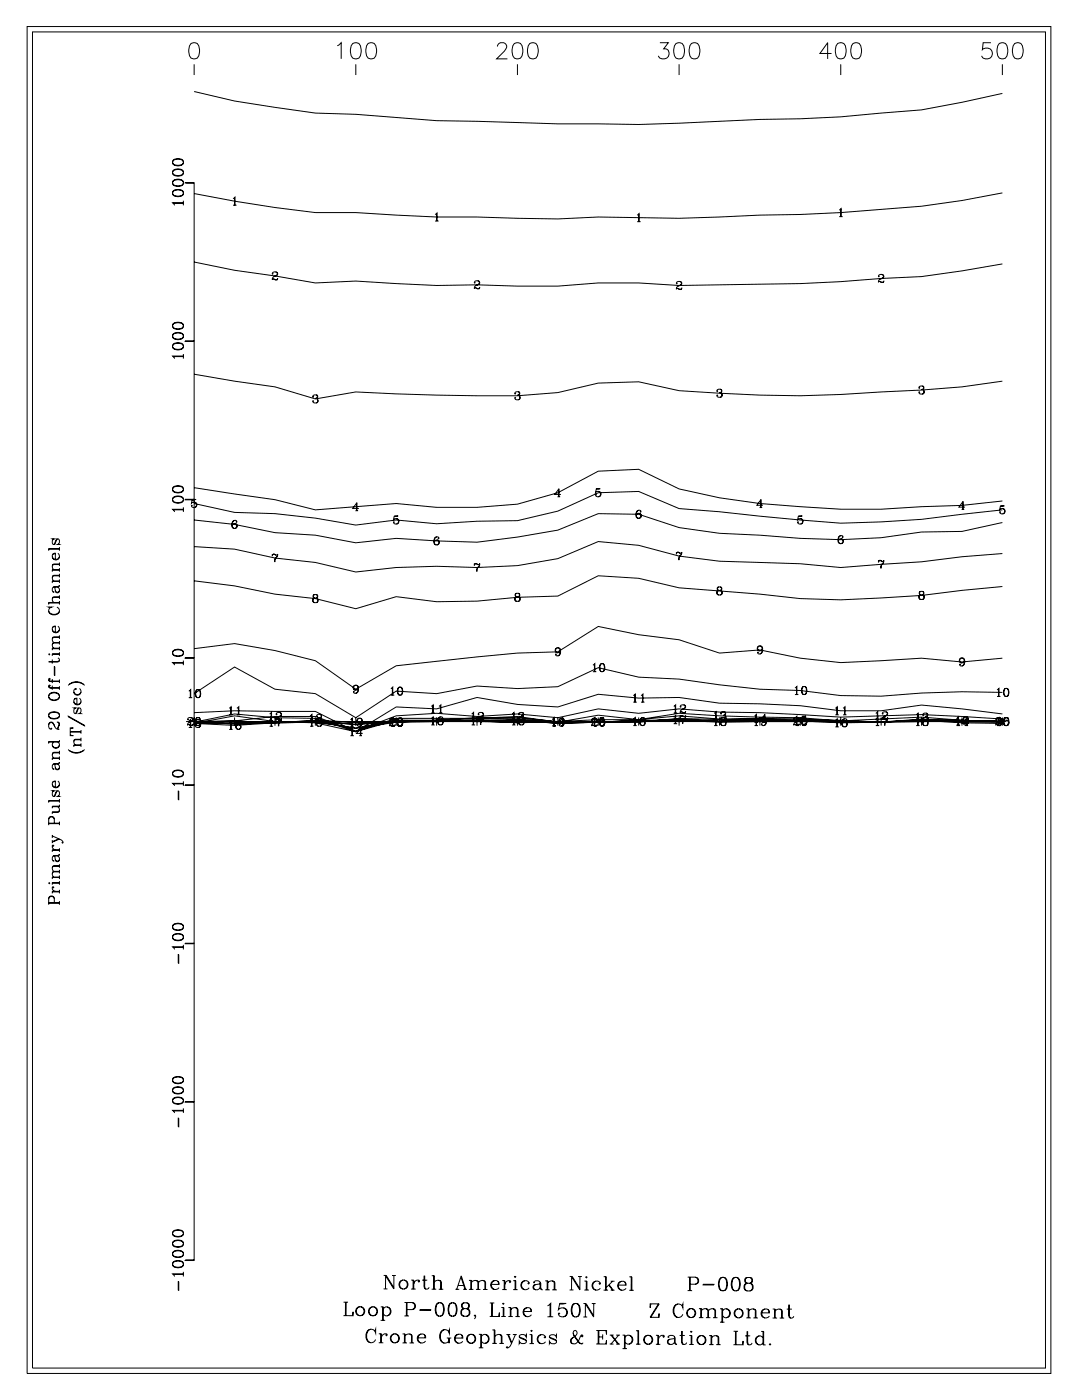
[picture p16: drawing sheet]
<svg xmlns="http://www.w3.org/2000/svg" width="215mm" height="279mm" viewBox="0 0 215 279" stroke-linecap="round" stroke-linejoin="round" font-family="sans-serif">
<g fill="none" stroke="#000" stroke-width=".2">
<path d="M5.4 5.3h204v268.5h-204zM6.5 6.4h201.9v266.3h-201.9zM38.1 8.7a1.05 1.05 0 0 1 1.5 .4 2.68 2.68 0 0 1-.3 2.5 1.06 1.06 0 0 1-1.5-.5 2.68 2.68 0 0 1 .3-2.4zM38.7 18.2l8 1.9 16.2 2.4 8 .3 16.1 1.3 24.2 .6 16.1 .1 40.3-1.5 16.1-1.4 8-1.5 8.1-1.8M38.7 12.8v2.2M67.2 9.1l.8-.6v3.2M70.3 8.7a1.05 1.05 0 0 1 1.5 .4 2.68 2.68 0 0 1-.3 2.5 1.06 1.06 0 0 1-1.5-.5 2.68 2.68 0 0 1 .3-2.4zM70.9 12.8v2.2M73.4 8.7a1.04 1.04 0 0 1 1.5 .4 2.65 2.65 0 0 1-.3 2.5 1.05 1.05 0 0 1-1.5-.5 2.7 2.7 0 0 1 .3-2.4zM99.1 9.3a.81 .81 0 0 1 .7-.8h.6a.79 .79 0 0 1 .4 1.2l-1.8 2h2.1M102.5 8.7a1.05 1.05 0 0 1 1.5 .4 2.68 2.68 0 0 1-.3 2.5 1.06 1.06 0 0 1-1.5-.5 2.68 2.68 0 0 1 .3-2.4zM103.1 12.8v2.2"/>
<path d="M105.6 8.7a1.04 1.04 0 0 1 1.5 .4 2.65 2.65 0 0 1-.3 2.5 1.05 1.05 0 0 1-1.5-.5 2.7 2.7 0 0 1 .3-2.4zM131.5 8.5h1.7l-.9 1.2a1.03 1.03 0 0 1 1.1 1.2 1.03 1.03 0 0 1-1.4 .8l-.5-.1-.3-.5M134.7 8.7a1.05 1.05 0 0 1 1.6 .4 2.68 2.68 0 0 1-.3 2.5 1.06 1.06 0 0 1-1.6-.5 2.68 2.68 0 0 1 .3-2.4zM135.3 12.8v2.2M137.8 8.7a1.04 1.04 0 0 1 1.5 .4 2.65 2.65 0 0 1-.3 2.5 1.05 1.05 0 0 1-1.5-.5 2.7 2.7 0 0 1 .3-2.4zM165.7 10.7h-2.3l1.5-2.2v3.2M166.9 8.7a1.05 1.05 0 0 1 1.6 .4 2.68 2.68 0 0 1-.3 2.5 1.06 1.06 0 0 1-1.6-.5 2.68 2.68 0 0 1 .3-2.4zM167.6 12.8v2.2M170 8.7a1.04 1.04 0 0 1 1.5 .4 2.65 2.65 0 0 1-.3 2.5 1.05 1.05 0 0 1-1.5-.5 2.7 2.7 0 0 1 .3-2.4zM197.5 8.5h-1.6l-.1 1.4a1.14 1.14 0 0 1 1.7 0 1.14 1.14 0 0 1-.2 1.7 1.14 1.14 0 0 1-1.7-.5M199.2 8.7a1.05 1.05 0 0 1 1.5 .4 2.68 2.68 0 0 1-.3 2.5 1.06 1.06 0 0 1-1.6-.5 2.69 2.69 0 0 1 .4-2.4zM199.8 12.8v2.2"/>
<path d="M202.2 8.7a1.04 1.04 0 0 1 1.6 .4 2.65 2.65 0 0 1-.3 2.5 1.05 1.05 0 0 1-1.6-.5 2.7 2.7 0 0 1 .3-2.4zM34.4 38.6a.97 .97 0 0 0 1.2 .6l.5-.1a.67 .67 0 0 0 .5-.6 .67 .67 0 0 0-.5-.6 1.81 1.81 0 0 0-1.6 .2 .58 .58 0 0 0 .3 .9 1.27 1.27 0 0 0 1.7-.4M34.4 38.4a1.36 1.36 0 0 1 2.1 0M34.4 36.5a1.17 1.17 0 0 0 1.7 .5 .66 .66 0 0 0 .5-.6 .66 .66 0 0 0-.5-.6 1.74 1.74 0 0 0-1.6 .2 .58 .58 0 0 0 .3 .9 1.26 1.26 0 0 0 1.7-.4M34.4 36.3a1.38 1.38 0 0 1 2.1 0M34.4 34.5a.97 .97 0 0 0 1.2 .6l.5-.1a.67 .67 0 0 0 .5-.6 .67 .67 0 0 0-.5-.6 1.8 1.8 0 0 0-1.6 .2 .58 .58 0 0 0 .3 .9 1.27 1.27 0 0 0 1.7-.4M34.4 34.3a1.36 1.36 0 0 1 2.1 0M34.4 32.4a1.17 1.17 0 0 0 1.7 .6 .66 .66 0 0 0 .5-.7 .66 .66 0 0 0-.5-.6 1.74 1.74 0 0 0-1.6 .2 .58 .58 0 0 0 .3 1 1.26 1.26 0 0 0 1.7-.5M34.4 32.2a1.36 1.36 0 0 1 2.1 0M36.9 36.4l1.7 .1zM37.1 36.4h1.6v214.8h-1.6M46.4 39.6l.4-.3v1.6"/>
<path d="M46.7 39.4v1.5M199.8 38.5l-8.1 1.5-8 1.1a342.2 342.2 0 0 1-32.3 1.8l-16.1 .6-16.1-.2-8 .3-16.1-.3h-8.1l-16.1-.9h-8l-8.1-1-8.1-1.3-8-1.5M34.5 40.5h2M36.5 40.4h-2.1l.4 .5M36.5 40v.9M38.7 52.2l8 1.7 8.1 1.1 8.1 1.4 8-.4 16.1 .9 8.1-.1 8 .2h8.1l8-.6h8.1l8 .5 24.2-.4 24.2-1.4 8-1.1 8.1-1.4M46.4 40.9h.7M54.3 54.5v.2v-.1a.55 .55 0 0 1 .5-.4 .55 .55 0 0 1 .5 .5l-.3 .3a.78 .78 0 0 0-.7 .8M55 54.2l.2 .2 .1 .3-.6 .4M55.3 55.6l-.2 .1h-.8M55.3 55.4l-.1 .4-.7-.2M86.7 42.8l.4-.4v1.7"/>
<path d="M86.7 44.1h.7M87 42.5v1.6M94.6 56.3v.1h-.1a.55 .55 0 0 1 .6-.4 .55 .55 0 0 1 .5 .4l-.3 .3a.78 .78 0 0 0-.8 .9M95.2 56l.3 .3a.6 .6 0 0 1-.6 .6M95.6 57.4l-.2 .1-.9-.1M95.6 57.2l-.1 .4-.7-.2M127 42.9l.4-.3v1.6M127 44.2h.7M127.3 42.7v1.5M134.9 56.4l.1 .1h-.2a.55 .55 0 0 1 .6-.4 .55 .55 0 0 1 .5 .5l-.3 .3a.79 .79 0 0 0-.8 .8M135.5 56.1l.2 .1 .1 .4-.6 .4M135.9 57.5l-.2 .1-.7-.1-.2 .1"/>
<path d="M135.9 57.3l-.2 .4-.7-.2M167.2 41.9l.4-.3v1.6M167.2 43.2h.7M167.6 41.6v1.6M175.1 55l.1 .1h-.1a.55 .55 0 0 1 .5-.4 .55 .55 0 0 1 .5 .5l-.3 .3a.78 .78 0 0 0-.7 .8M175.8 54.7l.2 .2 .1 .3-.6 .4M176.1 56.1l-.2 .1h-.8M176.1 55.9l-.1 .4-.7-.2M34.4 69.1a1.17 1.17 0 0 0 1.7 .5 .66 .66 0 0 0 .5-.6 .66 .66 0 0 0-.5-.6 1.8 1.8 0 0 0-1.6 .2 .58 .58 0 0 0 .3 .9 1.27 1.27 0 0 0 1.7-.4M34.4 68.9a1.36 1.36 0 0 1 2.1 0M34.4 67.1a.97 .97 0 0 0 1.2 .6l.5-.1a.66 .66 0 0 0 .5-.6 .66 .66 0 0 0-.5-.6 1.74 1.74 0 0 0-1.6 .2 .57 .57 0 0 0 .3 .9 1.26 1.26 0 0 0 1.7-.4M34.4 66.9a1.38 1.38 0 0 1 2.1 0"/>
<path d="M34.4 65a1.17 1.17 0 0 0 1.7 .5 .66 .66 0 0 0 .5-.6 .66 .66 0 0 0-.5-.6 1.83 1.83 0 0 0-1.6 .2 .58 .58 0 0 0 .3 1 1.26 1.26 0 0 0 1.7-.5M34.4 64.8a1.36 1.36 0 0 1 2.1 0M34.5 71.1h2M36.5 71h-2.1l.4 .5M36.5 70.6v.9M36.9 68h1.7zM38.7 74.6l8 1.4 8.1 1.1 8.1 2.4 8-1.4a518.5 518.5 0 0 0 32.2 .8l8.1-.7 8-1.8 8.1-.3 8 1.8a249.4 249.4 0 0 0 40.3 .2l8.1-.4 8-.6 8.1-1.1M62.4 79v.2l-.1-.1a.51 .51 0 0 1 .6-.4 .51 .51 0 0 1 .4 .5l-.1 .1-.4 .1M63 78.7l.2 .2v.4l-.2 .1 .2 .1a.45 .45 0 0 1 .2 .5 .45 .45 0 0 1-.4 .3l-.5-.1-.2-.2 .1-.1v.1M63.2 79.5l.1 .5-.3 .3M102.7 78.4v.1h-.1a.51 .51 0 0 1 .5-.4 .51 .51 0 0 1 .5 .4l-.1 .2-.5 .1M103.3 78.1l.2 .2-.1 .4-.1 .1h.1a.45 .45 0 0 1 .3 .5 .45 .45 0 0 1-.4 .4l-.6-.1-.1-.2 .1-.2v.2"/>
<path d="M103.5 78.9l.1 .5-.3 .3M142.9 77.9l.1 .1h-.1a.51 .51 0 0 1 .5-.4 .51 .51 0 0 1 .5 .4l-.1 .2-.5 .1M143.5 77.6l.3 .2-.1 .4-.2 .1h.2a.45 .45 0 0 1 .2 .5 .45 .45 0 0 1-.4 .4l-.5-.1-.1-.2v-.2v.2M143.8 78.4l.1 .5-.4 .3M183.2 77.3h.1h-.2a.51 .51 0 0 1 .6-.4 .51 .51 0 0 1 .4 .5v.2h-.5M183.8 76.9l.3 .3-.1 .4h-.2l.2 .1a.45 .45 0 0 1 .2 .5 .45 .45 0 0 1-.4 .3h-.5l-.2-.3 .1-.1v.1M184.1 77.8v.4l-.3 .3M34.4 99.7a1.17 1.17 0 0 0 1.7 .5 .66 .66 0 0 0 .5-.6 .66 .66 0 0 0-.5-.6 1.72 1.72 0 0 0-1.6 .2 .58 .58 0 0 0 .3 .9 1.26 1.26 0 0 0 1.7-.4M34.4 99.5a1.38 1.38 0 0 1 2.1 0M34.4 97.6a.97 .97 0 0 0 1.2 .6l.5-.1a.67 .67 0 0 0 .5-.6 .67 .67 0 0 0-.5-.6 1.83 1.83 0 0 0-1.6 .2 .58 .58 0 0 0 .3 .9 1.26 1.26 0 0 0 1.7-.4M34.4 97.4a1.36 1.36 0 0 1 2.1 0M36.9 99.5l1.7 .1z"/>
<path d="M38.3 99.6h.8h-.8l-.1 .7a.58 .58 0 0 1 .8-.2 .58 .58 0 0 1 0 .9 .58 .58 0 0 1-.8-.1v-.2v.2M38.7 97.2l16.1 2.4 8.1 2 16.1-1.2 8 .7h8.1l8-.6 8.1-2.3 8-4.3 8.1-.4 8 4 8.1 1.7a206.7 206.7 0 0 0 32.2 2.3l8.1-.5 8-.3 8.1-.8M111.1 99h.5M111.3 97.6v1.4M111.8 98.6h-1.2l.8-1.2v1.6M118.8 97.5l.8-.1h-.8l-.1 .8a.58 .58 0 0 1 .9-.2 .58 .58 0 0 1 0 .9 .58 .58 0 0 1-.9-.2l.1-.1v.1M119.3 97.9l.2 .1a.56 .56 0 0 1 .2 .6 .56 .56 0 0 1-.4 .4M151.6 99.7v1.5M9.7 109.5h2.1M10.4 111a.75 .75 0 0 0 .7 .5 .75 .75 0 0 0 .7-.5M10.4 115.9h1.4M10.4 113.6h1.4"/>
<path d="M10.8 117l.3 1 .4 .2a.65 .65 0 0 0 0-1.2M11 117.7a.42 .42 0 0 0 .4 .4 .42 .42 0 0 0 .4-.4M11 110.4l-.5 .1M11.4 107.4l-.5 1h-.4a.7 .7 0 0 1 .1-.9l.2-.1h-.4l.2 .1M11.5 110.3a.72 .72 0 0 1 .2 1.1 .72 .72 0 0 1-1.1 0 .72 .72 0 0 1 .2-1.1h.2v1.2M11.6 108.4l.2 .1h-.4l.2-.1a.69 .69 0 0 0 .1-.9l-.4-.1-.6 1.1M11.8 119h-1.1a.65 .65 0 0 0 0 1.1M11.8 119.1h-1.1l-.3 .3M11.8 116.7l-.3 .2h-.7l-.3 .2a.7 .7 0 0 0 .1 .9v-.1M11.8 116.6l-.3 .4h-.9M11.8 114.7h-1.1a.65 .65 0 0 0 0 1.1M11.8 114.8h-1.1l-.3 .3"/>
<path d="M11.8 112.4h-1.1a.66 .66 0 0 0 0 1.1M11.8 112.5h-1.1l-.3 .3M11.8 109v.8M11.8 112.1v.7M11.8 113.2v.8M11.8 114.4v.7M11.8 115.5v.7M11.8 118.7v.7M11.8 119.8v.7M11.8 113.5h-1.4v.5M11.8 115.8h-1.4v.4M11.8 109.3h-2.1v.5"/>
<path d="M34.5 101.6h2M36.5 101.5h-2.1l.4 .5M36.5 101.1v.9M38.7 100.4l8 1.7 8.1 .3 8.1 .9 8 1.4 8.1-1.1 8 .8 8.1-.5 8-.1 8.1-1.9 8-3.7 8.1-.2 8 3.4 32.3 2.9 8-.3 8.1-.5 16.1-1.9M38.7 103.6l8 .9 8.1 1.7 8.1 .5 8 1.5 8.1-.9 8 .5 8.1 .3 8-1 8.1-1.4 8-3.3 8.1 .1 8 2.7 8.1 1.1 8 .4 8.1 .6 8.1 .3 8-.4 8.1-1.2 8-.1 8.1-1.7M38.7 109l8 .5 8.1 1.7 8.1 .9 8 1.9 8.1-.9 8-.2 8.1 .2 8-.4 8.1-1.4 8-3.4 8.1 .8 8 2.1 8.1 1.1 16.1 .5 8.1 .7 16.1-1.1 8-1 8.1-.7M38.7 115.8l8 1 8.1 1.6 8.1 .9 8 2 8.1-2.4 8 1 8.1-.1 8-.7 8.1-.3 8-4 8.1 .5 8 1.9 16.1 1.2 8.1 .9 8.1 .3 16.1-.9 8-1 8.1-.8M38.8 100.1l.1 .1a.56 .56 0 0 1 .3 .5 .56 .56 0 0 1-.4 .5M46.7 103.7a.97 .97 0 0 0 0 1.6M46.8 104.3l.4 .5-.1 .3-.3 .2M47.1 104v.1l.1-.1a.56 .56 0 0 0-.7-.2 .56 .56 0 0 0-.3 .6v.5a.52 .52 0 0 0 .6 .5 .52 .52 0 0 0 .4-.6 .52 .52 0 0 0-.7-.4l-.2 .4M54.3 110.7l.2-.3 .5 .2 .3-.2v.5a1.3 1.3 0 0 0-.5 1.1"/>
<path d="M54.3 110.4v.5M54.3 110.6l.4-.1 .3 .1M55.3 110.9a1.14 1.14 0 0 0-.6 1.1M62.7 118.5l-.2 .1-.1 .4a.55 .55 0 0 0 .9 0v-.3a.56 .56 0 0 0-.8-.1v.4l.2 .2M62.7 119.2l-.4 .3a.53 .53 0 0 0 .7 .6 .53 .53 0 0 0 .2-.8l-.2-.1M62.7 119.2l-.3 .3 .1 .5 .2 .1M63 118.5l.2 .2v.4l-.2 .1M63 119.2l.3 .3-.1 .5-.2 .1M70.8 101.8h.6M71.1 100.3v1.5M71.5 101.3h-1.2l.8-1.1v1.6M78.6 102.9l.8-.1h-.8l-.2 .8a.58 .58 0 0 1 .9-.2 .58 .58 0 0 1 0 .9 .58 .58 0 0 1-.9-.2l.1-.1v.1"/>
<path d="M79 103.4l.2 .1a.56 .56 0 0 1 .2 .5 .56 .56 0 0 1-.4 .5M87 107a.96 .96 0 0 0-.1 1.6M87.1 107.6l.4 .5-.1 .3-.3 .2M87.4 107.2v.2l.1-.2a.56 .56 0 0 0-.7-.1 .56 .56 0 0 0-.3 .6v.5a.52 .52 0 0 0 .6 .5 .52 .52 0 0 0 .4-.7 .52 .52 0 0 0-.7-.3l-.2 .4M94.5 112.6l.3-.3 .5 .3 .3-.3-.1 .5a1.3 1.3 0 0 0-.4 1.1M94.5 112.3v.5M94.6 112.5l.3-.1 .4 .2M95.5 112.8a1.14 1.14 0 0 0-.5 1.1M103 118.3h-.3v.4a.56 .56 0 0 0 .9 0v-.2a.55 .55 0 0 0-.8-.2l-.1 .4 .3 .2M103 118.9l-.4 .3a.53 .53 0 0 0 .6 .7 .53 .53 0 0 0 .3-.9l-.2-.1M103 118.9l-.3 .3v.5l.3 .2M103.3 118.3l.2 .2-.1 .4h-.1"/>
<path d="M103.3 118.9l.3 .3-.1 .5-.2 .2M127.3 101.7a.97 .97 0 0 0-.1 1.6M127.4 102.3l.3 .5v.3l-.3 .2M127.7 101.9v.2v-.2a.56 .56 0 0 0-.6-.1 .56 .56 0 0 0-.4 .6v.5a.52 .52 0 0 0 .6 .5 .52 .52 0 0 0 .5-.7 .52 .52 0 0 0-.7-.3l-.3 .4M134.8 110.3l.2-.3 .6 .3 .3-.3-.1 .5a1.3 1.3 0 0 0-.5 1.1M134.8 110v.5M134.9 110.2l.3-.1 .4 .2M135.8 110.5a1.14 1.14 0 0 0-.5 1.1M143.2 117l-.2 .1-.1 .3a.54 .54 0 0 0 1 0v-.2a.53 .53 0 0 0-.8-.1l-.1 .3 .2 .3M143.2 117.7l-.3 .3a.53 .53 0 0 0 .6 .6 .53 .53 0 0 0 .3-.8l-.3-.1M143.2 117.7l-.3 .3 .1 .4 .2 .2M143.5 117a.39 .39 0 0 1 .2 .6l-.2 .1"/>
<path d="M143.5 117.7l.4 .3-.1 .4-.3 .2M151.4 101.2h.5M152.1 100.7h-1.3l.9-1.1v1.6M159.1 102.9l.8-.1h-.8l-.1 .8a.58 .58 0 0 1 .8-.2 .58 .58 0 0 1 0 .9 .58 .58 0 0 1-.8-.2v-.1v.1M159.6 103.4l.1 .1a.56 .56 0 0 1 .3 .5 .56 .56 0 0 1-.4 .5M167.6 106.8a.96 .96 0 0 0-.1 1.6M167.6 107.4l.4 .4-.1 .3-.3 .3M167.9 107v.1l.1-.1a.52 .52 0 0 0-.5-.2 .52 .52 0 0 0-.4 .3 .84 .84 0 0 0 .4 1.3 .51 .51 0 0 0 .6-.4 .51 .51 0 0 0-.4-.6 .51 .51 0 0 0-.6 .4M175.1 112l.2-.3 .5 .2 .3-.2v.4a1.3 1.3 0 0 0-.5 1.2M175.1 111.7v.4M175.1 111.8h.4l.3 .1M176.1 112.1a1.14 1.14 0 0 0-.6 1.2"/>
<path d="M183.5 117.9l-.2 .1-.1 .3a.56 .56 0 0 0 .9 0v-.2a.55 .55 0 0 0-.7-.1l-.1 .3 .2 .3M183.5 118.6l-.4 .3a.53 .53 0 0 0 .7 .6 .53 .53 0 0 0 .3-.9h-.3M183.5 118.6l-.3 .3 .1 .4 .2 .2M183.8 117.9l.3 .2-.1 .4-.2 .1M183.8 118.6l.3 .3v.4l-.3 .2M191.6 101.5h.6M191.9 100.1v1.4M192.3 101.1h-1.2l.8-1.2v1.6M199.4 100.9l.8-.1h-.8l-.2 .8a.58 .58 0 0 1 .9-.2 .58 .58 0 0 1 0 .9 .58 .58 0 0 1-.9-.2l.1-.1v.1M199.8 101.4h.2a.56 .56 0 0 1 .2 .6 .56 .56 0 0 1-.4 .4M9.7 138.9a1.11 1.11 0 0 0 1.2 .7 1.11 1.11 0 0 0 .9-.9 1.11 1.11 0 0 0-1.1-.7 1.11 1.11 0 0 0-1 .9 1.23 1.23 0 0 0 2.1 0M9.7 138.7a1.23 1.23 0 0 1 2.1 0"/>
<path d="M9.7 136.9l.3 .2h1.8M9.7 135.5l.3 .2h1.8M9.7 130.4h.2l-.1 .1zM9.7 121.8a1.21 1.21 0 0 0 2.1 0M9.7 120.2h2.1M9.8 136.7l.1 .1 .1-.1h-.3l.1 .4 .2 .1h1.8M9.8 135.3h.2l-.1-.1-.2 .1 .1 .4 .2 .1h1.8M10.4 125.5a.75 .75 0 0 0 .7 .5 .75 .75 0 0 0 .7-.5M10.4 131.4v.9M10.4 135.3v.9M10.4 136.7v.8M10.4 130.4h1.4"/>
<path d="M10.4 129.3h1.4M10.8 132.9l.1 1.7zM11 124.9l-.5 .1M11.3 121a.79 .79 0 0 1 .5 .9 .79 .79 0 0 1-.8 .6 .94 .94 0 0 1-1-.2 .94 .94 0 0 1-.2-1l.2-.2-.3-.1h.6l-.3 .1M11.5 131.1a.43 .43 0 0 1 .2 .8l-2 .1M11.5 124.8a.71 .71 0 0 1 .2 1.1 .71 .71 0 0 1-1.1 0 .71 .71 0 0 1 .2-1.1h.2v1.2M11.8 131.7l-.4 .2h-1.7M11.8 128.1h-1.1a.66 .66 0 0 0 0 1.1M11.8 128.2h-1.1l-.3 .3M11.8 127h-1.1a.65 .65 0 0 0 0 1.1M11.8 127h-1.1l-.3 .4M11.8 126.6v.8"/>
<path d="M11.8 127.8v.7M11.8 128.9v.7M11.8 130v.7M11.8 135.4v.8M11.8 136.8v.7M11.8 129.2h-1.4v.4M11.8 130.3h-1.4v.4M11.8 120.1h-2.1v.4M13.6 136.6a2.2 2.2 0 0 1 3.3 0M13.8 136.4l.4-.2a2.63 2.63 0 0 1 2.5 .2M14.7 139.9a.75 .75 0 0 0 .7 .5 .75 .75 0 0 0 .7-.5M14.7 137.9a.75 .75 0 0 0 .7 .6 .75 .75 0 0 0 .7-.6"/>
<path d="M15.3 139.3l-.5 .1M15.8 139.2a.71 .71 0 0 1 .2 1 .71 .71 0 0 1-1.1 0 .71 .71 0 0 1 .2-1h.2v1.2M15.8 137.2a.72 .72 0 0 1 .2 1.1 .72 .72 0 0 1-1.1 0 .72 .72 0 0 1 .2-1.1v.2l-.1-.1M34.4 130.2a.97 .97 0 0 0 1.2 .6l.5-.1a.66 .66 0 0 0 .5-.6 .66 .66 0 0 0-.5-.6 1.74 1.74 0 0 0-1.6 .2 .57 .57 0 0 0 .3 .9 1.26 1.26 0 0 0 1.7-.4M34.4 130a1.38 1.38 0 0 1 2.1 0M34.5 132.2h2M36.5 132.1h-2.1l.4 .5M36.5 131.7v.9M36.9 131.1l1.7 .1zM37.6 137.8l.4-.3v1.6M37.6 139.1h.7M37.9 137.5v1.6"/>
<path d="M38.7 129.3l8-1 8.1 1.4 8.1 2 8 5.7 8.1-4.7 24.1-2.5 8.1-.3 8-5 8.1 1.6 8 1 8.1 2.7 8-.7 8.1 1.7 8.1 .9 16.1-.9 8 .7 8.1-.7M39.4 137.5a.92 .92 0 0 0 0 1.6h.1a.93 .93 0 0 0 0-1.6h-.1a1.04 1.04 0 0 0 0 1.6M39.5 137.5a1.04 1.04 0 0 1 0 1.6M70.8 136.6l-.3 .2a.51 .51 0 0 0 .3 .8M71 136.6a.97 .97 0 0 1-.1 1.6M71.4 137.1a.52 .52 0 0 1-.7 .4 .52 .52 0 0 1-.3-.8 .52 .52 0 0 1 .8-.1 .88 .88 0 0 1 .3 1 .88 .88 0 0 1-.8 .6l-.3-.2 .1-.2v.2M77.9 137.3l.4-.4v1.7M77.9 138.6h.7M78.2 137v1.6M79.7 136.9a.93 .93 0 0 0 0 1.7h.1a.94 .94 0 0 0 0-1.7h-.1a1.05 1.05 0 0 0 0 1.7M79.8 136.9a1.05 1.05 0 0 1 0 1.7M111.1 129.1l-.4 .5 .1 .3 .3 .2"/>
<path d="M111.3 129.1a.97 .97 0 0 1-.1 1.6M111.6 129.7a.52 .52 0 0 1-.7 .3 .52 .52 0 0 1-.2-.7 .52 .52 0 0 1 .8-.1 .88 .88 0 0 1 .2 .9 .88 .88 0 0 1-.7 .6l-.3-.2 .1-.2v.2M118.2 132.6l.3-.3v1.6M118.2 133.9h.6M118.5 132.4v1.5M119.9 132.3a.93 .93 0 0 0 0 1.6h.2a.94 .94 0 0 0 0-1.6h-.2a1.04 1.04 0 0 0 0 1.6M120.1 132.3a1.04 1.04 0 0 1 0 1.6M126.2 138.6l.4-.3v1.7M126.2 140h.7M126.5 138.4v1.6M127.7 138.6l.4-.3v1.7M127.7 140h.7"/>
<path d="M128.1 138.4v1.6M151.4 128.7l-.2 .1a.5 .5 0 0 0-.2 .5 .5 .5 0 0 0 .4 .4M151.5 128.7a.97 .97 0 0 1-.1 1.7M151.9 129.3a.52 .52 0 0 1-.7 .4 .52 .52 0 0 1-.2-.8 .52 .52 0 0 1 .8-.1 .88 .88 0 0 1 .2 1 .88 .88 0 0 1-.8 .6l-.2-.3 .1-.1v.1M158.4 137.1l.4-.3v1.6M158.4 138.4h.7M158.7 136.9v1.5M160.2 136.8a.93 .93 0 0 0 0 1.6h.2a.94 .94 0 0 0 0-1.6h-.2a1.04 1.04 0 0 0 0 1.6M160.4 136.8a1.04 1.04 0 0 1 0 1.6M191.6 131.1l-.1 .1a.51 .51 0 0 0-.2 .5 .51 .51 0 0 0 .3 .4M191.8 131.1a.96 .96 0 0 1-.1 1.6M192.2 131.7a.52 .52 0 0 1-.7 .4 .52 .52 0 0 1-.3-.8 .52 .52 0 0 1 .8-.1 .88 .88 0 0 1 .3 1 .88 .88 0 0 1-.8 .5l-.2-.2v-.1v.1"/>
<path d="M198.7 137.5l.4-.3v1.6M198.7 138.8h.7M199 137.3v1.5M199.8 138l-8.1-.1-8 .2-8.1 .7-8-.2-8.1-1-8.1-.2-8-.9-8.1-1.1-8-.4-8.1-1.9-8 3.8-8.1 .3-8-.5-8.1 1.6-8-.5-8.1 5.3-8-4.8-8.1-.9-8.1-4.4-8 5.3M200.5 137.2a.92 .92 0 0 0 0 1.6h.1a.93 .93 0 0 0 0-1.6h-.1a1.04 1.04 0 0 0 0 1.6M200.6 137.2a1.04 1.04 0 0 1 0 1.6M9.7 144.4l.1-.2a.47 .47 0 0 1 .7-.1l.4 .7M9.7 142.7a.96 .96 0 0 0 1.2 .6l.5-.1a.66 .66 0 0 0 .5-.6 .66 .66 0 0 0-.5-.6 1.74 1.74 0 0 0-1.6 .2 .58 .58 0 0 0 .3 .9 1.26 1.26 0 0 0 1.7-.4M9.7 142.5a1.38 1.38 0 0 1 2.1 0M9.7 159.7h2.1M10.1 145.2h.1v.2a.73 .73 0 0 1-.5-.8 .73 .73 0 0 1 .6-.7l.4 .4a1.06 1.06 0 0 0 1.1 1.1M10.4 156.4a.75 .75 0 0 0 .7 .5 .75 .75 0 0 0 .7-.5"/>
<path d="M10.4 148.5a.75 .75 0 0 0 .7 .5 .75 .75 0 0 0 .7-.5M10.4 151.2h1.4M10.7 147.9a.68 .68 0 0 0-.1 1 .68 .68 0 0 0 1 0 .68 .68 0 0 0-.1-1M10.8 152.3l.3 1 .4 .1a.65 .65 0 0 0 0-1.1M11 155.8l-.5 .1M11 153a.42 .42 0 0 0 .4 .3 .42 .42 0 0 0 .4-.3M11.3 143.9l.5 .2v.4l-.3 .5M11.4 157.6l-.5 1h-.4a.7 .7 0 0 1 .1-.9l.2-.1h-.4l.2 .1M11.5 155.7a.72 .72 0 0 1 .2 1.1 .72 .72 0 0 1-1.1 0 .72 .72 0 0 1 .2-1.1h.2v1.2M11.5 143.9l.2 .3-.2 .8 .1 .4M11.6 158.6l.2 .1h-.4l.4-.4v-.4l-.2-.3h-.3l-.6 1.1M11.8 152l-.3 .2-.9 .1a.69 .69 0 0 0 0 1v-.1"/>
<path d="M11.8 151.9l-.1 .3-.2 .1h-.9M11.8 150h-1.1a.66 .66 0 0 0 0 1.1M11.8 150.1h-1.1l-.3 .3M11.8 147.5v.4h-2.1M11.8 149.6v.8M11.8 150.8v.7M11.8 159.3v.7M11.8 151.1h-1.4v.4M11.8 159.6h-2.1v.4M11.8 147.8h-2.1v.4M13.6 149.4a2.21 2.21 0 0 0 3.3 0M13.6 142.7l3.3 2z"/>
<path d="M13.8 149.6l.4 .2a2.64 2.64 0 0 0 2.5-.2M14 145.2l.6-.1h-.6v1.5h.6l-.6-.1M14 145.9h2.1M14 145.8h2.1M14.7 148.6h1.4M15.7 141.1l-.6 1.1h-.2l-.2-.3 .1-.6 .3-.2h-.4l.2 .1M15.9 142.1l.2 .1h-.4l.4-.4v-.4l-.2-.3h-.3l-.6 1.1M16.1 147.4h-1.1a.65 .65 0 0 0 0 1.1M16.1 147.4h-1.1l-.3 .4M16.1 148.5h-1.4v.4M16.1 145.5v.7M16.1 147v.8"/>
<path d="M16.1 148.2v.7M34.4 154.3a.97 .97 0 0 0 1.2 .6l.5-.1a.66 .66 0 0 0 .5-.6 .66 .66 0 0 0-.5-.6 1.72 1.72 0 0 0-1.6 .2 .57 .57 0 0 0 .3 .9 1.27 1.27 0 0 0 1.7-.4M34.4 154.1a1.38 1.38 0 0 1 2.1 0M34.5 156.2h2M35.5 157.7l.1 1.7zM36.5 156.1h-2.1l.4 .5M36.5 155.7v.9M36.9 156.4l1.7 .1zM37.1 143.8h2.4M37.5 143.3v.1h-.1a.55 .55 0 0 1 .6-.4 .55 .55 0 0 1 .5 .5l-.3 .3a.79 .79 0 0 0-.8 .8M37.6 143.7l.4-.3v1.6M37.6 145h.7"/>
<path d="M37.9 143.5v1.5M38.1 143l.2 .2 .1 .3-.6 .4M38.5 144.4l-.3 .2-.8-.1M38.5 144.2l-.2 .4-.7-.2M38.7 143.8h161.1M38.7 142l8-.3 16.2 .1 8 4 8.1-4.9 8 .4 8.1-2.3 8 1.4 8.1 .5 8-2.5 8.1 .7 8-.1 8.1 1.2 8 .1 8.1 .4 8.1 1h8l8.1-1.2 8 .8 8.1 1M38.7 143.9l8-1.6 8.1 .8 8.1 .1 8 2.6 8.1-2.6h16.1l8-.4 8.1 1.1 8-1.3 8.1 .8 8-1.2 8.1 .5 16.1 .4 8.1 .6 16.1-.8 8 .7 8.1 .2-8.1-.1a503.9 503.9 0 0 1-32.2 0l-8.1-.1-8 .2-8.1-.4a340.7 340.7 0 0 1-32.2 .3l-8-.3-8.1 .4h-8l-8.1 .5-8-.4-8.1 .2-8.1-.4zM38.7 144.2l8 .4 8.1-.5 8.1-.2 8 1.2 8.1-1.5 16.1 .1 8-.3 8.1 .8 16.1-.4 8-.5 8.1 .5 8-.4 16.2 .7 8-.2 8.1-.3 8 .5 8.1 .1M38.7 143.8l8 .5 8.1-.2 8.1-.5 8 .3 8.1-.1 40.2 .1 8.1-.3h8l8.1 .3 48.3-.2 8.1 .1M38.7 143v1.6M39.1 143.5l.7-.1h-.7l-.2 .8a.57 .57 0 0 1 .9-.3 .57 .57 0 0 1 0 .9 .57 .57 0 0 1-.9-.2l.1-.1v.2M39.4 143a.93 .93 0 0 0 0 1.6h.1a.94 .94 0 0 0 0-1.6h-.1a1.04 1.04 0 0 0 0 1.6"/>
<path d="M39.5 143.9l.4 .5-.1 .4-.3 .2M39.5 143a1.04 1.04 0 0 1 0 1.6M45.7 141.2l.4-.3v1.6M45.7 144.1l.4-.3v1.6M45.7 142.5h.7M45.7 145.4h.7M45.9 143.8h1.7M46 140.9v1.6M46 143.9v1.5M46.7 143v1.6M47.2 141.2l.4-.3v1.6M47.2 142.5h.7"/>
<path d="M47.5 143.8a.98 .98 0 0 0-.1 1.6M47.5 140.9v1.6M47.6 144.4l.4 .5-.1 .3-.3 .2M47.9 144v.2l.1-.2a.51 .51 0 0 0-.5-.2 .51 .51 0 0 0-.4 .4 .82 .82 0 0 0 .3 1.2 .5 .5 0 0 0 .7-.4 .5 .5 0 0 0-.5-.6 .5 .5 0 0 0-.5 .5M53.7 142.3l.4-.3v1.6M53.7 143.4l.4-.3v1.7M53.7 143.6h.7M53.7 144.8h.7M54 143.8h1.6M54 142.1v2.7M54.8 143v1.6M55.1 142.3l.1 .1h-.2a.55 .55 0 0 1 .6-.4 .55 .55 0 0 1 .5 .5l-.3 .3a.81 .81 0 0 0-.8 .8v-.5"/>
<path d="M55.1 143.3l.3-.1 .4 .2M55.7 142l.3 .2v.3l-.6 .4M56 143.6a1.15 1.15 0 0 0-.5 1.2M56.1 143.4l-.2 .1-.6-.1-.3 .1 .3-.4 .5 .3 .3-.3-.1 .5-.4 .8v.4M56.1 143.2l-.1 .4-.7-.2M61.8 142.7l.4-.3v1.6M61.8 143.4l.4-.3v1.7M61.8 144h.7M61.8 144.8h.7M62 143.8h1.7M62.1 142.5v2.3M62.9 143v1.6"/>
<path d="M63.2 142.7v.1l-.1-.1 .1-.2a.59 .59 0 0 1 .9 .1l-.1 .4-.5 .1M63.5 143.1l-.3 .1v.4a.54 .54 0 0 0 .9 0v-.2a.54 .54 0 0 0-.8-.2l-.1 .4 .3 .2M63.5 143.8l-.4 .3a.53 .53 0 0 0 .6 .7 .53 .53 0 0 0 .3-.9l-.2-.1M63.5 143.8l-.3 .3v.5l.3 .2M63.8 142.4l.2 .2-.1 .4-.1 .1 .1 .1a.44 .44 0 0 1 .3 .4 .44 .44 0 0 1-.4 .4l-.6-.1-.1-.2 .1-.2v.2M63.8 143.1l.2 .3v.2l-.2 .2M63.8 143.8l.3 .3-.1 .5-.2 .2M64 143.2l.1 .5-.3 .3M69.8 145.3l.4-.3v1.6M69.8 143.4l.4-.3v1.7M69.8 146.6h.7M69.8 144.8h.7"/>
<path d="M70.1 143.8h1.6M70.1 143.2v1.6M70.1 145.1v1.5M70.9 143v1.6M71.6 143.1l-.4 .5 .1 .3 .3 .2M71.6 146.6h.5M71.8 143.1a.97 .97 0 0 1-.1 1.7M71.8 145.2v1.4M72.1 143.7a.51 .51 0 0 1-.7 .4 .51 .51 0 0 1-.2-.8 .51 .51 0 0 1 .8-.1 .83 .83 0 0 1 .2 1 .83 .83 0 0 1-.9 .5v-.3v.1M72.3 146.2h-1.2l.8-1.2v1.6M77.7 143.4v.2v-.1a.55 .55 0 0 1 .5-.4 .55 .55 0 0 1 .5 .5l-.3 .3a.79 .79 0 0 0-.7 .9M77.9 143.4l.4-.3v1.7"/>
<path d="M77.9 144.8h.7M78.1 143.8h1.7M78.2 143.2v1.6M78.4 143.1l.2 .2 .1 .3-.7 .5M78.7 144.5l-.2 .2-.6-.2-.2 .1M78.7 144.4l-.1 .4-.7-.3M79 143v1.6M79.4 143.2l.7-.1h-.7l-.2 .8a.58 .58 0 0 1 .9-.2 .58 .58 0 0 1 0 .9 .58 .58 0 0 1-.9-.2l.1-.1v.1M79.7 143.1a.92 .92 0 0 0 0 1.7h.1a.94 .94 0 0 0 0-1.7h-.1a1.04 1.04 0 0 0 0 1.7M79.8 143.1a1.04 1.04 0 0 1 0 1.7l.4-.5-.1-.4-.3-.2M85.9 140.8l.4-.3v1.6M85.9 143.2l.4-.3v1.6"/>
<path d="M85.9 142.1h.7M85.9 144.5h.7M86.2 143.8h1.6M86.3 140.6v1.5M86.3 143v1.5M87 143v1.6M87.5 140.8l.4-.3v1.6M87.5 142.1h.7M87.8 142.9a.98 .98 0 0 0-.1 1.6M87.8 140.6v1.5M87.9 143.5l.3 .5v.3l-.3 .2M88.2 143.1v.2v-.2a.5 .5 0 0 0-.5-.2 .5 .5 0 0 0-.4 .4 .81 .81 0 0 0 .4 1.2 .5 .5 0 0 0 .6-.4 .5 .5 0 0 0-.4-.6 .5 .5 0 0 0-.6 .5"/>
<path d="M94 142.3l.4-.3v1.6M94 143.2l.4-.3v1.6M94 143.6h.7M94 144.5h.7M94.3 143.8h1.6M94.3 142.1v2.4M95.1 143v1.6M95.3 143.2l.2-.3 .6 .2 .3-.2-.1 .4-.5 .8v.4M95.3 142.9v.4M95.4 142.3l.1 .1h-.2a.55 .55 0 0 1 .6-.4 .55 .55 0 0 1 .5 .5l-.3 .3a.81 .81 0 0 0-.8 .8M95.4 143h.3l.4 .1M96 142l.2 .2 .1 .3-.6 .4"/>
<path d="M96.3 143.3a1.14 1.14 0 0 0-.5 1.2M96.4 143.4l-.3 .1-.6-.1-.2 .1M96.4 143.2l-.2 .4-.7-.2M102.1 142.3l.3-.3v1.6M102.1 143.2l.3-.3v1.6M102.1 143.6h.6M102.1 144.5h.6M102.3 143.8h1.6M102.4 142.1v2.4M103.1 143v1.6M103.4 142.3v.2l-.1-.2 .2-.2a.6 .6 0 0 1 .8 .1v.4l-.5 .1M103.7 142.9l-.2 .1-.1 .3a.53 .53 0 0 0 .9 0v-.2a.53 .53 0 0 0-.7-.1 .39 .39 0 0 0 .1 .6"/>
<path d="M103.7 143.6l-.4 .3a.54 .54 0 0 0 .7 .6 .54 .54 0 0 0 .3-.8l-.3-.1M103.7 143.6l-.3 .3 .1 .4 .2 .2M104 142l.3 .2-.1 .4-.2 .1 .2 .1a.45 .45 0 0 1 .2 .4 .45 .45 0 0 1-.4 .4l-.5-.1-.2-.2 .1-.1v.1M104 142.9l.2 .1a.39 .39 0 0 1-.2 .6M104 143.6l.3 .3v.4l-.3 .2M104.3 142.8v.5l-.3 .3M110.1 143.3l.4-.3v1.6M110.1 143.4l.4-.3v1.7M110.1 144.6h.7M110.1 144.8h.7M110.4 143.8h1.6M110.4 143.1v1.7"/>
<path d="M111.2 143v1.6M111.9 143.1l-.4 .5 .1 .3 .3 .2M111.9 144.6h.5M112 143.1a.98 .98 0 0 1-.1 1.7M112.1 143.2v1.4M112.4 143.7a.51 .51 0 0 1-.7 .4 .51 .51 0 0 1-.2-.8 .51 .51 0 0 1 .8-.1 .83 .83 0 0 1 .2 1 .83 .83 0 0 1-.9 .5v-.3v.1M112.6 144.2h-1.3l.9-1.2v1.6M118 143.4v.2l-.1-.1a.55 .55 0 0 1 .6-.4 .55 .55 0 0 1 .5 .5l-.3 .3a.79 .79 0 0 0-.8 .9M118.2 143.3l.3-.3v1.6M118.2 144.6h.6M118.4 143.8h1.7M118.5 143.1v1.5"/>
<path d="M118.6 143.1l.2 .2 .1 .3-.6 .5M119 144.5l-.2 .2-.6-.2-.3 .1M119 144.4l-.2 .4-.6-.3M119.2 143v1.6M119.6 143.1l.8-.1h-.8l-.1 .8a.58 .58 0 0 1 .8-.2 .58 .58 0 0 1 0 .9 .58 .58 0 0 1-.8-.2v-.1v.1M119.9 143.1a.92 .92 0 0 0 0 1.7h.2a.94 .94 0 0 0 0-1.7h-.2a1.04 1.04 0 0 0 0 1.7M120.1 143.6l.4 .4-.1 .4-.3 .2M120.1 143.1a1.04 1.04 0 0 1 0 1.7M126.2 143.3l.4-.3v1.6M126.2 144.6h.7M126.5 143.8h1.6M126.5 143.1v1.5"/>
<path d="M127.3 143v1.6M128.1 143a.98 .98 0 0 0-.1 1.6M128.1 143.6l.4 .5-.1 .3-.3 .2M128.4 143.2v.2l.1-.2a.56 .56 0 0 0-.7-.1 .56 .56 0 0 0-.3 .6v.5a.52 .52 0 0 0 .6 .5 .52 .52 0 0 0 .4-.7 .52 .52 0 0 0-.7-.3l-.2 .4M134.3 140.8l.4-.3v1.6M134.3 142.9l.4-.3v1.6M134.3 142.1h.7M134.3 144.2h.7M134.5 143.8h1.7M134.6 140.6v1.5M134.6 142.7v1.5M135.3 143v1.6"/>
<path d="M135.6 142.9l.2-.3 .5 .3 .3-.3v.5l-.5 .8v.3M135.6 142.6v.5M135.7 140.8v.2l-.1-.1a.55 .55 0 0 1 .5-.4 .55 .55 0 0 1 .5 .5l-.3 .3a.81 .81 0 0 0-.7 .8M135.7 142.8l.3-.1 .3 .2M136.3 140.5l.2 .1 .1 .4-.6 .4M136.6 143.1a1.15 1.15 0 0 0-.6 1.1M136.6 141.9l-.2 .1-.8-.1M136.6 141.7l-.1 .4-.7-.2M142.3 142.2l.4-.3v1.6M142.3 143.3l.4-.3v1.6M142.3 143.5h.7M142.3 144.6h.7"/>
<path d="M142.6 143.8h1.6M142.6 142v2.6M143.4 143v1.6M143.7 142.2v.1l-.1-.1 .2-.2a.59 .59 0 0 1 .8 .1l-.1 .4-.4 .1M144 143l-.2 .1-.1 .4a.54 .54 0 0 0 .9 0v-.3a.54 .54 0 0 0-.7-.1l-.1 .4 .2 .2M144 143.7l-.4 .3a.53 .53 0 0 0 .7 .6 .53 .53 0 0 0 .2-.8l-.2-.1M144 143.7l-.3 .3 .1 .5 .2 .1M144.3 141.9l.2 .2v.2l-.2 .3h.2a.44 .44 0 0 1 .2 .5 .44 .44 0 0 1-.4 .4l-.5-.1-.2-.2 .1-.2v.2M144.3 143l.2 .2v.4l-.2 .1M144.3 143.7l.3 .3-.1 .5-.2 .1M144.5 142.7l.1 .5-.3 .3M150.4 142.7l.4-.3v1.6"/>
<path d="M150.4 143.3l.4-.3v1.6M150.4 144h.7M150.4 144.6h.7M150.6 143.8h1.7M150.7 142.5v2.1M151.4 143v1.6M152.1 143l-.3 .2v.6l.3 .2h.6M152.3 143a.97 .97 0 0 1-.1 1.6M152.4 142.5v1.5M152.7 143.6a.51 .51 0 0 1-.7 .3 .51 .51 0 0 1-.3-.7 .51 .51 0 0 1 .8-.1 .88 .88 0 0 1 .3 .9 .88 .88 0 0 1-.8 .6l-.2-.2v-.2v.2M152.8 143.5h-1.2l.8-1.1v1.6M158.3 143.3l.1 .1h-.2a.55 .55 0 0 1 .6-.4 .55 .55 0 0 1 .5 .5l-.3 .3a.79 .79 0 0 0-.8 .8"/>
<path d="M158.4 143.1l.4-.3v1.6M158.7 143.8h1.6M158.7 142.8v1.6M158.9 143l.2 .2 .1 .3-.6 .4M159.3 144.4l-.3 .2-.8-.1M159.3 144.2l-.2 .4-.7-.2h.7M159.5 143v1.6M159.9 142.8h.8h-.8l-.2 .7a.57 .57 0 0 1 .9-.2 .57 .57 0 0 1 0 .9 .57 .57 0 0 1-.9-.2l.1-.1v.2M160.2 143a.93 .93 0 0 0 0 1.6h.2a.94 .94 0 0 0 0-1.6h-.2a1.04 1.04 0 0 0 0 1.6M160.4 143.3l.3 .5v.3l-.3 .3M160.4 143a1.04 1.04 0 0 1 0 1.6M166.5 141.2l.4-.3v1.6"/>
<path d="M166.5 143.6l.4-.3v1.6M166.5 142.5h.7M166.5 144.9h.7M166.7 143.8h1.7M166.8 140.9v1.6M166.8 143.3v1.6M167.6 143v1.6M168 141.2l.4-.3v1.6M168 142.5h.7M168.3 143.3a.98 .98 0 0 0-.1 1.6M168.3 140.9v1.6M168.4 143.9l.4 .4-.1 .3-.3 .3"/>
<path d="M168.7 143.5v.1l.1-.1a.5 .5 0 0 0-.5-.2 .5 .5 0 0 0-.4 .3 .82 .82 0 0 0 .3 1.3 .5 .5 0 0 0 .7-.4 .5 .5 0 0 0-.5-.6 .5 .5 0 0 0-.5 .4M174.5 142.2l.4-.3v1.6M174.5 143.3l.4-.3v1.6M174.5 143.5h.7M174.5 144.6h.7M174.8 143.8h1.6M174.8 142v2.6M175.6 143v1.6M175.9 142.2v.1h-.1a.55 .55 0 0 1 .6-.4 .55 .55 0 0 1 .5 .4l-.3 .3a.79 .79 0 0 0-.8 .9v-.5M175.9 143.2l.3-.1 .4 .1M176.5 141.9l.3 .1v.3l-.6 .5M176.8 143.5a1.14 1.14 0 0 0-.5 1.1"/>
<path d="M176.9 143.3l-.2 .1-.9-.1 .3-.3 .5 .2 .3-.2-.1 .5-.4 .7v.4M176.9 143.1l-.1 .4-.7-.2M182.6 142.4l.4-.3v1.6M182.6 143.3l.4-.3v1.6M182.6 143.7h.7M182.6 144.6h.7M182.8 143.8h1.7M182.9 142.2v2.4M183.7 143v1.6M184 142.4v.2l-.1-.2 .2-.2a.6 .6 0 0 1 .8 .2l-.1 .3-.4 .1M184.3 143l-.2 .1-.1 .4a.54 .54 0 0 0 .9 0v-.3a.54 .54 0 0 0-.8-.1v.4l.2 .2M184.3 143.7l-.4 .3a.53 .53 0 0 0 .6 .6 .53 .53 0 0 0 .3-.8l-.2-.1"/>
<path d="M184.3 143.7l-.3 .3 .1 .5 .2 .1M184.6 142.1l.2 .3v.2l-.2 .2 .1 .1a.45 .45 0 0 1 .3 .5 .45 .45 0 0 1-.4 .3h-.5l-.2-.3 .1-.1v.1M184.6 143l.2 .2-.1 .4-.1 .1M184.6 143.7l.3 .3-.1 .5-.2 .1M184.8 143l.1 .4-.3 .3M190.6 143.3l.4-.3v1.6M190.6 143.2l.4-.3v1.6M190.6 144.6h.7M190.6 144.5h.7M190.9 143.8h1.6M191 143v1.6M191.7 143v1.6"/>
<path d="M192.4 142.9l-.4 .4 .1 .4 .3 .2M192.4 144.6h.5M192.6 142.9a.97 .97 0 0 1-.1 1.6M192.6 143.2v1.4M192.9 143.4a.52 .52 0 0 1-.7 .4 .52 .52 0 0 1-.2-.8 .52 .52 0 0 1 .8 0 .87 .87 0 0 1 .2 .9 .87 .87 0 0 1-.7 .6l-.3-.2 .1-.2v.2M193.1 144.2h-1.2l.8-1.2v1.6M198.5 143.3l.1 .1h-.1a.55 .55 0 0 1 .5-.4 .55 .55 0 0 1 .5 .5l-.3 .3a.79 .79 0 0 0-.7 .8M198.7 143.3l.4-.3v1.6M198.7 144.6h.7M199 143.8h1.6M199 143.1v1.5M199.2 143l.2 .2 .1 .3-.7 .4"/>
<path d="M199.5 144.4l-.2 .2-.8-.1M199.5 144.2l-.1 .4-.7-.2M199.8 143.3l-16.1-.9-16.1 .5-16.2-.9-8-.1-8.1-.6-8 .9-8.1-.9-8 1.8-8.1-.8-8 .5-8.1-.6-8 .5-8.1 3-8-2.9h-8.1l-8.1 .9-8 .1M199.8 143.7l-8.1 .1-8-.5-8.1 .6-16.1-.6-8.1-.1-8 .1-8.1-.6-8 .7h-8.1l-8 .4-8.1-.7h-8l-8.1 .5h-8l-8.1 2.2-8-1.7-8.1-.3-16.1 .4M199.8 143.8l-16.1-.4-8.1 .5-8-.3h-8.1l-8.1-.3-8 .1-8.1-.2-8 .7-8.1-.1-8 .1-8.1-.6-8-.1-16.1 .7-8.1 1.3-8-1.4h-8.1l-8.1-1.1-8 1.5M199.8 143.9l-16.1-.2-8.1 .1-32.2-.1-8.1-.3-24.1 .8-8.1-.6-8 .1-8.1-.1-8 .2-8.1 .7-8-.8-16.2 .5-8-.1M199.8 143v1.6M200.2 143.1l.7-.1h-.7l-.2 .8a.58 .58 0 0 1 .9-.2 .58 .58 0 0 1 0 .9 .58 .58 0 0 1-.9-.2l.1-.1v.1M200.5 143a.93 .93 0 0 0 0 1.6h.1a.94 .94 0 0 0 0-1.6h-.1a1.04 1.04 0 0 0 0 1.6M200.6 143a1.04 1.04 0 0 1 0 1.6l.4-.4-.1-.4-.3-.2M9.7 179.1a.58 .58 0 0 1 .6-.4 .58 .58 0 0 1 .5 .4M9.7 163.3a.58 .58 0 0 1 .6-.5 .58 .58 0 0 1 .5 .5"/>
<path d="M9.7 179.9h2.1M9.7 164.2h2.1M9.7 164.1h2.1M9.8 175.9v.2l-.1-.1zM10.4 166.6l1.4 .6a.83 .83 0 0 1 .8 .8h-.2l.1-.1M10.4 177.8h1.4M10.4 166.4v.6M10.4 167.4v.7M10.4 176h1.4M10.4 174.9h1.4M10.4 169.5h1.4M10.5 176.9l.1 .1 .1-.1-.2-.1a.58 .58 0 0 0 0 .6 .58 .58 0 0 0 .5 .3"/>
<path d="M10.5 168.6h.2l-.2-.1a.59 .59 0 0 0 0 .6 .59 .59 0 0 0 .5 .3M10.8 179.9v-.8a.56 .56 0 0 0-.5-.5 .56 .56 0 0 0-.6 .5v1.2M10.8 170.6l.3 1 .4 .1a.65 .65 0 0 0 0-1.1M10.8 164.1l-.1-1.2a.57 .57 0 0 0-.6-.2 .57 .57 0 0 0-.4 .6v1.2M11 171.3a.42 .42 0 0 0 .4 .3 .42 .42 0 0 0 .4-.3M11.5 160.8a.67 .67 0 0 1 0 1.1h-1.1M11.6 167.2l-1.2 .6M11.8 173.7h-1.1a.66 .66 0 0 0 0 1.1M11.8 173.8h-1.1l-.3 .3M11.8 172.6h-1.1a.66 .66 0 0 0 0 1.1M11.8 172.7h-1.1l-.3 .3M11.8 170.3l-.3 .2-.9 .1a.7 .7 0 0 0-.1 .9l.2 .1-.1-.1"/>
<path d="M11.8 170.2l-.1 .3-.2 .1h-.9M11.8 161.5l-.3 .3h-1.1v.4M11.8 160.4v.4h-1.4M11.8 163.8v.7M11.8 169.1v.7M11.8 172.3v.7M11.8 173.4v.7M11.8 174.5v.7M11.8 175.6v.7M11.8 177.4v.7M11.8 179.6v.7M11.8 177.7h-1.4v.4"/>
<path d="M11.8 160.7h-1.4v.4M11.8 169.4h-1.4v.4M11.8 174.8h-1.4v.4M11.8 175.9h-1.4v.4M11.8 167.2l-1.4 .7M9.7 180h2.1M34.4 186.9a1.16 1.16 0 0 0 1.7 .5 .66 .66 0 0 0 .5-.6 .66 .66 0 0 0-.5-.6 1.74 1.74 0 0 0-1.6 .2 .59 .59 0 0 0 .3 .9 1.25 1.25 0 0 0 1.7-.4M34.4 186.7a1.38 1.38 0 0 1 2.1 0M34.4 184.8a.97 .97 0 0 0 1.2 .7l.5-.1a.67 .67 0 0 0 .5-.7 .67 .67 0 0 0-.5-.6 1.8 1.8 0 0 0-1.6 .2 .58 .58 0 0 0 .3 .9 1.27 1.27 0 0 0 1.7-.4M34.4 184.6a1.36 1.36 0 0 1 2.1 0M34.5 188.8h2M35.5 190.3l.1 1.7z"/>
<path d="M36.5 188.7h-2.1l.4 .5M36.5 188.3v.9M36.9 188l1.7 .1zM34.4 219.5a1.17 1.17 0 0 0 1.7 .5 .66 .66 0 0 0 .5-.6 .66 .66 0 0 0-.5-.6 1.81 1.81 0 0 0-1.6 .2 .58 .58 0 0 0 .3 .9 1.27 1.27 0 0 0 1.7-.4M34.4 219.3a1.36 1.36 0 0 1 2.1 0M34.4 217.4a.97 .97 0 0 0 1.2 .6l.5-.1a.66 .66 0 0 0 .5-.6 .66 .66 0 0 0-.5-.6 1.74 1.74 0 0 0-1.6 .2 .57 .57 0 0 0 .3 .9 1.26 1.26 0 0 0 1.7-.4M34.4 217.2a1.38 1.38 0 0 1 2.1 0M34.4 215.4a1.17 1.17 0 0 0 1.7 .5 .66 .66 0 0 0 .5-.6 .66 .66 0 0 0-.5-.6 1.8 1.8 0 0 0-1.6 .2 .58 .58 0 0 0 .3 .9 1.27 1.27 0 0 0 1.7-.4M34.4 215.2a1.36 1.36 0 0 1 2.1 0M36.9 219.6l1.7 .1zM34.5 221.4h2M35.5 222.9l.1 1.7z"/>
<path d="M36.5 221.3h-2.1l.4 .5M36.5 220.9v.9M34.4 252.1a.97 .97 0 0 0 1.2 .6l.5-.1a.67 .67 0 0 0 .5-.6 .67 .67 0 0 0-.5-.6 1.83 1.83 0 0 0-1.6 .2 .58 .58 0 0 0 .3 .9 1.26 1.26 0 0 0 1.7-.4M34.4 251.9a1.36 1.36 0 0 1 2.1 0M34.4 250a1.16 1.16 0 0 0 1.7 .5 .66 .66 0 0 0 .5-.6 .66 .66 0 0 0-.5-.6 1.72 1.72 0 0 0-1.6 .2 .59 .59 0 0 0 .3 .9 1.25 1.25 0 0 0 1.7-.4M34.4 249.8a1.38 1.38 0 0 1 2.1 0M34.4 248a.97 .97 0 0 0 1.2 .6l.5-.1a.67 .67 0 0 0 .5-.6 .67 .67 0 0 0-.5-.6 1.83 1.83 0 0 0-1.6 .2 .58 .58 0 0 0 .3 .9 1.26 1.26 0 0 0 1.7-.4M34.4 247.8a1.36 1.36 0 0 1 2.1 0M34.4 245.9a1.17 1.17 0 0 0 1.7 .5 .66 .66 0 0 0 .5-.6 .66 .66 0 0 0-.5-.6 1.74 1.74 0 0 0-1.6 .2 .58 .58 0 0 0 .3 1 1.26 1.26 0 0 0 1.7-.5M34.4 245.7a1.38 1.38 0 0 1 2.1 0M34.5 254h2M35.5 255.4l.1 1.8z"/>
<path d="M36.5 253.9h-2.1l.4 .5M36.5 253.5v.9M36.9 251.1l1.7 .1zM68.5 259.5h.9M68.9 259.5l-.1 2.7M69 259.5v2.7M76.5 256.9h.7M76.5 254.2h.5l1.5 2.5M76.8 254.2v2.7M78.1 254.2h.8M78.5 254.2v2.7l-1.5-2.4M80.3 255.1a.91 .91 0 0 0-.6 1.4 .91 .91 0 0 0 1.5 0 .91 .91 0 0 0-.7-1.4 .92 .92 0 0 0-.9 .8 .92 .92 0 0 0 .7 1"/>
<path d="M80.5 255.1a.94 .94 0 0 1 .7 .9 .94 .94 0 0 1-.7 .9M80.6 259.6h1.6a.7 .7 0 0 1 .6 .7 .7 .7 0 0 1-.7 .7h-1M81 259.6v2.7M81.1 259.6v2.7M81.9 256.9h.9M82 255.1h.5v1.8M82.2 259.6a.73 .73 0 0 1 .5 .7 .73 .73 0 0 1-.6 .7M82.3 255.1v1.8M83.5 255.3l-.1 .1 .1 .1 .1-.2a.73 .73 0 0 0-.8-.1 .73 .73 0 0 0-.3 .7M84.1 255.2h1M84.5 254.3v2.1l.1 .4a.55 .55 0 0 0 .9-.2M84.6 254.3v2.1l.3 .5"/>
<path d="M86 257h.9M86 254.3h.6l-.1 2.7M86.4 254.3v2.7M86.6 255.6a.84 .84 0 0 1 1.4 0v1.4M87.4 257h.9M87.4 255.2l.4 .4v1.4M87.5 259.7a1.23 1.23 0 0 0-.8 1.5l.2 .6a.82 .82 0 0 0 .7 .6 .82 .82 0 0 0 .8-.6 2.22 2.22 0 0 0-.2-2 .73 .73 0 0 0-1.2 .4 2.2 2.2 0 0 0 .3 2l.2 .1M87.8 259.7l.2 .1a2.09 2.09 0 0 1 0 2.4l-.2 .1M90.1 259.7a1.21 1.21 0 0 0-.8 1.5l.1 .6a.83 .83 0 0 0 .8 .6 .83 .83 0 0 0 .8-.6 2.26 2.26 0 0 0-.3-2 .73 .73 0 0 0-1.1 .4 1.59 1.59 0 0 0 .5 2.2M90.3 259.7l.3 .1a2.08 2.08 0 0 1 0 2.4l-.3 .2M90.8 257h.7M91 257l.9-2.7 .9 2.7"/>
<path d="M91.3 256.2h1.1M91.9 254.7l.8 2.3M92.3 257h.8M92.5 259.7l-.4 .1-.1 .6a.91 .91 0 0 0 1.5 0v-.3a.89 .89 0 0 0-1.3-.3l-.1 .6 .4 .4M93 259.7l.4 .4v.3l-.4 .4M93.5 257h.8M93.5 255.2h.5v1.8M93.8 255.2v1.8M94 255.6a.84 .84 0 0 1 1.4 0v1.4M94.9 257h.8M94.9 255.2l.3 .4v1.4M95.4 255.6a.83 .83 0 0 1 1.4 0v1.4"/>
<path d="M96.3 257h.9M96.3 255.2l.4 .4-.1 1.4M97.6 259.7h.9M97.9 256h1.6a.88 .88 0 0 0-1.4-.6 .88 .88 0 0 0 .1 1.5 .99 .99 0 0 0 1.3-.3M98 259.7v2.7M98.1 259.7v2.7M98.6 255.2a.94 .94 0 0 0-.7 .9 .94 .94 0 0 0 .7 .9M99.2 255.4l.1 .6M100.1 257h.9M100.1 255.2l.5 .1v1.7M100.2 259.8l.1-.1 .1 .1-.1 .2zM100.5 255.3v1.7"/>
<path d="M101.6 255.4l-.1 .1 .1 .1 .2-.2a.74 .74 0 0 0-.8-.1 .74 .74 0 0 0-.4 .7M102.3 257l.9 .1M102.3 255.3h.5v1.8M102.5 254.5l.2-.1 .1 .1-.1 .1zM102.7 255.3v1.7M104.6 255.3a.94 .94 0 0 0-.7 .9 .94 .94 0 0 0 .7 .9M105.4 255.7l-.2 .1 .2 .1 .1-.1a.9 .9 0 0 0-1.4-.3 .9 .9 0 0 0 0 1.4 .9 .9 0 0 0 1.4-.2M106.5 255.5l-.1 .2 .4-.4h.5l.3 .2 .2 .3v.9l.2 .4M106.7 256a.54 .54 0 0 0-.3 .6 .54 .54 0 0 0 .3 .5M107.6 255.5v1.2l.2 .2 .4 .2M107.6 255.8l-1.2 .4-.2 .5a.81 .81 0 0 0 1.4 0M108.7 257.1h.9"/>
<path d="M108.7 255.3h.5v1.8M109.1 255.3l-.1 1.8M109.2 255.7a.84 .84 0 0 1 1.4 0v1.4M109.6 259.9v2.6M110.1 257.1h.9M110.1 255.3l.4 .4-.1 1.4M111.6 259.9l1.2-.1h-1.2l-.3 1.3a.97 .97 0 0 1 1.4-.3 .97 .97 0 0 1 .1 1.4 .97 .97 0 0 1-1.4 0l-.1-.2 .1-.3 .1 .1-.1 .2M113.5 257.1h.8M113.5 254.4h.5l1.6 2.5M113.9 254.4v2.7M114.6 259.8a1.24 1.24 0 0 0-.8 1.5l.2 .7a.83 .83 0 0 0 .7 .5 .83 .83 0 0 0 .8-.5 2.24 2.24 0 0 0-.2-2.1 .73 .73 0 0 0-1.2 .4 1.59 1.59 0 0 0 .5 2.2M114.9 259.8l.2 .1a2.09 2.09 0 0 1 0 2.5l-.2 .1"/>
<path d="M115.2 254.4h.8M115.6 254.4v2.7l-1.6-2.4M116.3 259.8h.5l1.5 2.5M116.5 257.1h.9M116.5 255.3h.5v1.8M116.7 259.8v2.7M116.7 254.6l.2-.2 .1 .2-.1 .1zM116.9 255.3l-.1 1.8M117.9 259.8h.8M118.3 259.8v2.7l-1.5-2.4M118.8 255.4a.94 .94 0 0 0-.7 .8 .94 .94 0 0 0 .7 .9M119.5 255.7l-.1 .2 .1 .1 .2-.1a.9 .9 0 0 0-1.4-.3 .9 .9 0 0 0 0 1.4 .9 .9 0 0 0 1.4-.2"/>
<path d="M120.3 257.2h.9M120.3 254.5h.5v2.7M120.7 254.5v2.7M121.3 256.1l.8 1.1M121.4 256.1l.8 1.1M121.7 257.2h.8M121.7 255.4h.8M122.1 255.4l-1.3 1.2M123.2 256.1l1.6 .1a.88 .88 0 0 0-1.4-.7 .88 .88 0 0 0 .1 1.5 .96 .96 0 0 0 1.3-.2M123.9 255.4a.94 .94 0 0 0-.7 .9 .94 .94 0 0 0 .7 .9M124.5 255.5l.1 .7M125.4 257.2h.9"/>
<path d="M125.4 254.5h.5v2.7M125.8 254.5v2.7M129.7 259.9l-.1 .8v-.8h1.8l-1.7 2.7M131.2 259.9l-1.6 2.7h1.8v-.8l-.2 .8M135.1 259.9a1.52 1.52 0 0 0 0 2.7M137 257.2h.9M137.1 254.6h1.5a.71 .71 0 0 1 .7 .7 .71 .71 0 0 1-.7 .7h-1M137.4 254.6v2.6M137.6 254.6v2.6M138.6 254.6a.73 .73 0 0 1 .5 .7 .73 .73 0 0 1-.5 .7M140.1 256h2.2v.1h-2.2zM144 254.6a1.23 1.23 0 0 0-.8 1.5l.1 .7a.83 .83 0 0 0 .8 .5 .83 .83 0 0 0 .7-.5 2.24 2.24 0 0 0-.2-2.1 .73 .73 0 0 0-1.1 .4 1.58 1.58 0 0 0 .4 2.2"/>
<path d="M144.2 254.6l.3 .1a2.1 2.1 0 0 1 0 2.5l-.3 .1M146.5 254.6a1.26 1.26 0 0 0-.8 1.5l.2 .7a.82 .82 0 0 0 .7 .5 .82 .82 0 0 0 .8-.5 2.28 2.28 0 0 0-.2-2.1 .73 .73 0 0 0-1.2 .4 1.59 1.59 0 0 0 .5 2.2M146.8 254.6l.2 .1a2.1 2.1 0 0 1 0 2.5l-.2 .1M148.9 255.8l-.4 .1-.2 .4a.9 .9 0 0 0 1 1 .9 .9 0 0 0 .7-1.3l-.5-.2M148.9 255.8l-.5 .5v.5l.5 .5M148.9 254.6l-.3 .1-.2 .7a.91 .91 0 0 0 1.6 0v-.4a.92 .92 0 0 0-1.3-.3l-.1 .7 .3 .4M149.5 254.6l.3 .4-.1 .7-.2 .1M149.5 255.8l.2 .1a.86 .86 0 0 1 .1 1.2l-.4 .2M68.4 262.2h2v-.7l-.2 .7M71.7 260.5a.9 .9 0 0 0-.7 1.3 .9 .9 0 0 0 1.5 0 .9 .9 0 0 0-.6-1.3 .91 .91 0 0 0-.9 .7 .91 .91 0 0 0 .6 1M71.9 260.5a.94 .94 0 0 1 .7 .9 .94 .94 0 0 1-.7 .8M73.8 264.9a1.53 1.53 0 0 0 0 2.7"/>
<path d="M74.2 260.5a.91 .91 0 0 0-.6 1.4 .91 .91 0 0 0 1.5 0 .91 .91 0 0 0-.6-1.4 .92 .92 0 0 0-.9 .8 .92 .92 0 0 0 .6 1M74.5 260.5a.94 .94 0 0 1 .6 .9 .94 .94 0 0 1-.6 .9M74.7 265.3l.2 .4v-.7l-.2 .3a.99 .99 0 0 0-1.1-.3 .99 .99 0 0 0-.7 1 1.18 1.18 0 0 0 .3 1.2 1.18 1.18 0 0 0 1.3 .3l.4-.5M75.5 267.6h.9M75.5 265.9h.5v1.7M75.9 263.2h.9M75.9 260.5h.5v2.7M75.9 265.9v1.7M76.3 260.5l-.1 2.7M76.4 260.9a.86 .86 0 0 1 1.2-.2 .86 .86 0 0 1 0 1.3 .86 .86 0 0 1-1.2-.1M77 266l-.1 .1 .1 .1 .2-.2a.74 .74 0 0 0-.8-.1 .74 .74 0 0 0-.4 .7M77.2 260.5a.94 .94 0 0 1 .6 .9 .94 .94 0 0 1-.7 .9"/>
<path d="M78.6 265.9a.91 .91 0 0 0-.7 1.4 .91 .91 0 0 0 1.6 0 .91 .91 0 0 0-.7-1.4 .92 .92 0 0 0-.9 .7 .92 .92 0 0 0 .7 1.1M78.8 265.9a.95 .95 0 0 1 .7 .9 .95 .95 0 0 1-.7 .9M80.2 267.7h.9M80.2 265.9h.5v1.8M80.6 262.3h.9M80.6 265.9v1.8M80.7 266.3a.84 .84 0 0 1 1.4 0v1.4M81.6 267.7h.9M81.6 265.9l.4 .4v1.4M83.3 266.7h1.5a.88 .88 0 0 0-1.4-.6 .88 .88 0 0 0 .1 1.5 .96 .96 0 0 0 1.3-.3M83.7 261l2.1 .1v.1h-2.1zM83.9 265.9a.94 .94 0 0 0-.6 .9 .94 .94 0 0 0 .6 .9"/>
<path d="M84.6 266l.1 .7M88.5 265a1.52 1.52 0 0 0 0 2.7M89 266.7h.9M89.4 266.7v1M89.4 265.4l.2 .4v-.8l-.2 .4a1 1 0 0 0-1.1-.3 1 1 0 0 0-.7 .9 1.18 1.18 0 0 0 .3 1.3 1.18 1.18 0 0 0 1.3 .3l.2-.3M89.6 266.7v1M90.7 266.7h1.5a.88 .88 0 0 0-1.3-.6 .88 .88 0 0 0 .1 1.5 .95 .95 0 0 0 1.2-.3M91.3 265.9a.94 .94 0 0 0-.6 .9 .94 .94 0 0 0 .6 .9M92 266.1l.1 .6M92.5 260.8l-.4 .2-.2 .3a.89 .89 0 0 0 1 1.1 .89 .89 0 0 0 .6-1.3l-.5-.3M92.5 260.8l-.5 .5 .1 .8 .4 .3M93 260.8l.4 .3 .1 .8-.5 .5"/>
<path d="M93.8 265.9a.91 .91 0 0 0-.7 1.4 .91 .91 0 0 0 1.6 0 .91 .91 0 0 0-.7-1.4 .92 .92 0 0 0-.9 .8 .92 .92 0 0 0 .7 1M94 265.9a.94 .94 0 0 1 .7 .9 .94 .94 0 0 1-.7 .9M94.7 262.4l-.2-.2 .2-.1a.5 .5 0 0 1-.2 .8M95.4 268.6h.9M95.4 266h.6l-.1 2.6M95.8 266v2.6M96 266.3a.85 .85 0 0 1 1.2-.1 .85 .85 0 0 1 0 1.3 .85 .85 0 0 1-1.3-.1M96.7 266a.94 .94 0 0 1 .7 .9 .94 .94 0 0 1-.7 .9M97.6 262.4h1.9v-.8l-.1 .8M98.1 267.8h.9M98.1 265.1h.5v2.7M98.5 265.1v2.7"/>
<path d="M98.6 266.4a.84 .84 0 0 1 1.4 0v1.4M99.5 267.8h.9M99.5 266l.4 .4v1.4M99.9 262.4h.9M99.9 260.6h.5v1.8M100.3 260.6v1.8M100.9 266h.8M101.2 266l.7 1.8M101.3 262.4h.9M101.3 260.6h.5v1.8M101.3 266l.7 1.5M101.7 260.6v1.8"/>
<path d="M101.8 261a.84 .84 0 0 1 1.4 0v1.4M102.2 266h.8M102.7 262.4h.9M102.7 260.6l.4 .4v1.4M102.7 266l-.8 1.8a1.05 1.05 0 0 1-.8 .9l-.2-.2 .2-.1 .1 .1M103.5 266.4l1.4 .8v.4l-.4 .2-.8-.1-.2-.4v.5l.1-.3M104.4 261.4h1.5a.88 .88 0 0 0-1.4-.6 .88 .88 0 0 0 .1 1.5 .96 .96 0 0 0 1.3-.2M104.8 266.3l.1-.3v.5l-.5-.5h-.5l-.4 .3v.2l1.4 .8M105 260.6a.94 .94 0 0 0-.6 .9 .94 .94 0 0 0 .6 .9M105.5 267.8h.9M105.5 266h.5v1.8M105.7 260.8l.1 .6"/>
<path d="M105.8 265.3l.1-.2 .2 .2-.2 .1zM105.9 266v1.8M107.8 266a.95 .95 0 0 0-.6 .9 .95 .95 0 0 0 .6 .9M108.6 266.4l-.1 .1 .1 .2 .1-.1a.91 .91 0 0 0-1.2-.4 .91 .91 0 0 0-.3 1.3 .91 .91 0 0 0 1.3 .2l.2-.3M109.1 262.5h1.2M109.1 260.3l.7-.5v2.7M109.5 266.4l1.4 .8v.4l-.4 .2h-.5l-.5-.5v.5l.1-.2M110.8 266.3l.1-.3v.6l-.1-.3a.86 .86 0 0 0-1.2-.1l-.1 .1 .1 .4 1.3 .6M112.3 260.7a.94 .94 0 0 1 .7 .9 .94 .94 0 0 1-.7 .9M114.2 266.6a.71 .71 0 0 0-.4 .6 .71 .71 0 0 0 .4 .7M114.2 265.8l1.2 1.7 .5 .4M116 266.2l-.1 .1 .1 .2 .2-.2-.2-.2-.4 .4a1.54 1.54 0 0 1-1.4 1.4l-.4-.2-.1-.6 .1-.3 .8-.5a.68 .68 0 0 0 .3-1l-.3-.1-.2 .1a1 1 0 0 0 .2 1.3l.9 1.1 .5 .2 .1-.3"/>
<path d="M116.3 262.5h.7M118.8 267.9h2.1v-.8l-.2 .8M118.8 265.2h2.1v.8l-.1-.8M119.2 265.2v2.7M119.3 266.5h.8M119.4 265.2l-.1 2.7M120.1 266v1M121.5 267.9h.8M121.5 266.1h.8M121.8 266.1l1.4 1.8M121.9 266.1l1.4 1.8M122.8 267.9h.7"/>
<path d="M122.8 266.1h.8M123.3 266.1l-1.5 1.8M124.1 268.8h.9M124.1 266.1h.5v2.7M124.5 266.1l-.1 2.7M124.6 266.5a.86 .86 0 0 1 1.2-.1 .86 .86 0 0 1 0 1.3 .86 .86 0 0 1-1.2-.2M125.4 266.1a.94 .94 0 0 1 .6 .9 .94 .94 0 0 1-.7 .9M126.7 267.9h.9M126.8 265.2h.5v2.7M127.1 265.2v2.7M129.1 266.2a.9 .9 0 0 0-.7 1.3 .9 .9 0 0 0 1.5 0 .9 .9 0 0 0-.6-1.3 .91 .91 0 0 0-.9 .7 .91 .91 0 0 0 .6 1M129.3 266.2a.94 .94 0 0 1 .7 .8 .94 .94 0 0 1-.7 .9"/>
<path d="M130.7 267.9l.9 .1M130.7 266.2h.5v1.7M131.1 266.2v1.7M132.3 266.3l-.2 .1 .2 .2 .1-.3a.74 .74 0 0 0-.8-.1 .74 .74 0 0 0-.4 .7M133.3 266.4l-.2 .2v-.2a.85 .85 0 0 1 1.3 0l.2 .3-.1 .9 .3 .4M133.5 266.9a.53 .53 0 0 0-.4 .6 .53 .53 0 0 0 .4 .5M134.4 266.4v1.2l.1 .2 .4 .2M134.4 266.7l-1.3 .4-.1 .5a.8 .8 0 0 0 1.4 0M135.4 266.2h1.1M135.8 265.3v2.2l.2 .4a.55 .55 0 0 0 .9-.3M136 260.3l.1 .4v-.8l-.1 .4a1 1 0 0 0-1.2-.3 1 1 0 0 0-.6 .9 1.18 1.18 0 0 0 .2 1.3 1.18 1.18 0 0 0 1.3 .3l.4-.5M136 265.3v2.2l.2 .5"/>
<path d="M137.4 268h.9M137.4 266.2h.5v1.8M137.6 260.8a.91 .91 0 0 0-.6 1.4 .91 .91 0 0 0 1.5 0 .91 .91 0 0 0-.6-1.4 .92 .92 0 0 0-.9 .8 .92 .92 0 0 0 .6 1M137.8 265.3l.1 .1-.1 .2-.2-.2zM137.8 266.2l-.1 1.8M137.9 260.8a.95 .95 0 0 1 .6 .9 .95 .95 0 0 1-.6 .9M139.3 262.6h.9M139.3 260.8h.5v1.8M139.7 266.2a.91 .91 0 0 0-.7 1.4 .91 .91 0 0 0 1.6 0 .91 .91 0 0 0-.7-1.4 .92 .92 0 0 0-.9 .8 .92 .92 0 0 0 .7 1M139.7 260.8v1.8M139.8 261.2a.82 .82 0 0 1 1.4 0v1.4M139.9 266.2a.94 .94 0 0 1 .7 .9 .94 .94 0 0 1-.7 .9"/>
<path d="M140.7 262.6h.9M140.7 260.8l.4 .4v1.4M141.2 261.2a.83 .83 0 0 1 1.4 0v1.4M141.3 268h.9M141.3 266.2h.5v1.8M141.7 266.2v1.8M141.8 266.6a.82 .82 0 0 1 1.4 0v1.4M142.1 260.8l.4 .4v1.4M142.1 262.6h.9M142.7 268h.9M142.7 266.2l.4 .4v1.4M143.5 263.5h.9"/>
<path d="M143.5 260.9h.5v2.6M143.9 260.9v2.6M144 261.2a.85 .85 0 0 1 1.3-.1 .85 .85 0 0 1 0 1.3 .85 .85 0 0 1-1.3-.1M144.8 260.9a.93 .93 0 0 1 .6 .9 .93 .93 0 0 1-.6 .9M146.2 268h1.9v-.7l-.1 .7M146.2 265.3l.9 .1M146.6 265.3v2.7M146.7 265.3v2.7M147.1 260.9a.91 .91 0 0 0-.6 1.4 .91 .91 0 0 0 1.5 0 .91 .91 0 0 0-.7-1.4 .92 .92 0 0 0-.9 .8 .92 .92 0 0 0 .7 1M147.3 260.9a.95 .95 0 0 1 .7 .9 .95 .95 0 0 1-.7 .9M148.5 266.3h1M148.7 260.9h.6l-.1 1.8"/>
<path d="M148.7 262.7h.9M148.9 265.4v2.1l.1 .4a.55 .55 0 0 0 .9-.2M149 265.4v2.1l.2 .6M149.1 260.9v1.8M149.3 261.3a.83 .83 0 0 1 1.4 0v1.4M150.1 260.9l.4 .4v1.4M150.1 262.7h.9M151.3 266.3a.94 .94 0 0 0-.6 .9 .94 .94 0 0 0 .6 .9M151.7 265.4h.5v2.7M151.8 261.7h1.5a.88 .88 0 0 0-1.3-.6 .88 .88 0 0 0 .1 1.5 .97 .97 0 0 0 1.2-.3M152.1 266.7a.85 .85 0 0 0-1.3-.2 .85 .85 0 0 0 0 1.3 .85 .85 0 0 0 1.3-.1M152.1 265.4v2.7h.5"/>
<path d="M152.5 260.9a.94 .94 0 0 0-.7 .9 .94 .94 0 0 0 .6 .9M153.1 261l.1 .7M153.3 267.9l.2-.1 .1 .1-.1 .2zM154 262.7h.9M154 260.9h.5v1.8M154.4 260.9v1.8M154.5 261.3a.84 .84 0 0 1 1.4 0v1.4M155.4 262.7h.9M155.4 260.9l.4 .4v1.4M156.8 260.9h1M157.2 260v2.2l.1 .4a.55 .55 0 0 0 .9-.2M157.3 260v2.2l.3 .5"/>
</g>
</svg>
